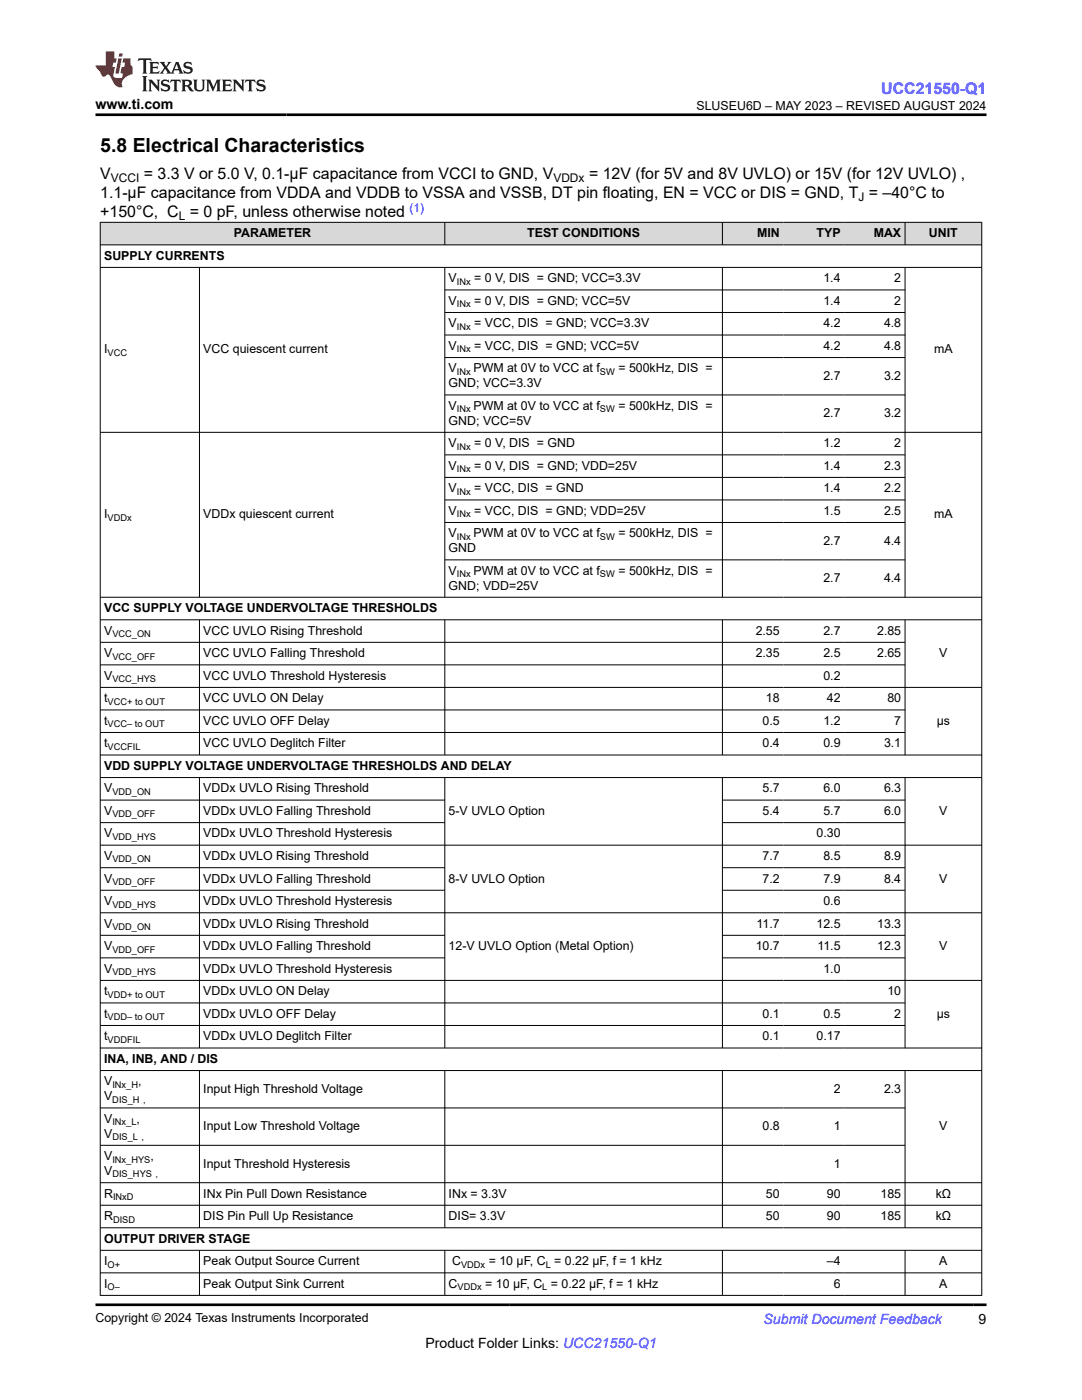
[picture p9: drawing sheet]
<svg xmlns="http://www.w3.org/2000/svg" width="216mm" height="279mm" viewBox="0 0 216 279" stroke-linecap="round" stroke-linejoin="round" font-family="sans-serif">
<defs><g id="words">
<text font-size="3.9" x="20" y="30.3">5.8 Electrical Characteristics</text>
<text font-size="3.2" fill="#00f" x="175.9" y="18.7">UCC21550-Q1</text>
<g font-size="3.2">
<text x="20" y="35.7">V</text>
<text x="28.7" y="35.7">= 3.3 V or 5.0 V, 0.1-µF capacitance from VCCI to GND, V</text>
<text x="117.5" y="35.7">= 12V (for 5V and 8V UVLO) or 15V (for 12V UVLO) ,</text>
<text x="20" y="39.5">1.1-µF capacitance from VDDA and VDDB to VSSA and VSSB, DT pin floating, EN = VCC or DIS = GND, T = –40°C to</text>
<text x="20" y="43.3">+150°C, C = 0 pF, unless otherwise noted</text>
</g>
<g font-size="2.8">
<text x="19" y="21.8">www.ti.com</text>
<text x="84.9" y="269">Product Folder Links: UCC21550-Q1</text>
<text x="195.3" y="264.2">9</text>
</g>
<text font-size="2.8" fill="#00f" x="152.4" y="264.2">Submit Document Feedback</text>
<g font-size="2.5">
<text x="139" y="21.9">SLUSEU6D – MAY 2023 – REVISED AUGUST 2024</text>
<text x="46.7" y="47.3">PARAMETER</text>
<text x="105.2" y="47.3">TEST CONDITIONS</text>
<text x="151.1" y="47.3">MIN</text>
<text x="162.9" y="47.3">TYP</text>
<text x="174.3" y="47.3">MAX</text>
<text x="185.4" y="47.3">UNIT</text>
<text x="20.8" y="51.8">SUPPLY CURRENTS</text>
<text x="89.5" y="56.3">V</text>
<text x="94.6" y="56.3">= 0 V, DIS = GND; VCC=3.3V</text>
<text x="164.3" y="56.3">1.4</text>
<text x="178.5" y="56.3">2</text>
<text x="89.5" y="60.8">V</text>
<text x="89.5" y="65.3">V</text>
<text x="94.6" y="60.8">= 0 V, DIS = GND; VCC=5V</text>
<text x="94.6" y="65.3">= VCC, DIS = GND; VCC=3.3V</text>
<text x="164.3" y="60.8">1.4</text>
<text x="164.3" y="65.3">4.2</text>
<text x="176.4" y="65.3">4.8</text>
<text x="178.5" y="60.8">2</text>
<text x="20.8" y="70.5">I</text>
<text x="40.6" y="70.5">VCC quiescent current</text>
<text x="89.5" y="69.8">V</text>
<text x="94.6" y="69.8">= VCC, DIS = GND; VCC=5V</text>
<text x="164.3" y="69.8">4.2</text>
<text x="176.4" y="69.8">4.8</text>
<text x="186.4" y="70.5">mA</text>
<text x="89.5" y="77.3">GND; VCC=3.3V</text>
<text x="89.5" y="74.3">V</text>
<text x="94.5" y="74.3">PWM at 0V to VCC at f</text>
<text x="123.4" y="74.3">= 500kHz, DIS =</text>
<text x="164.3" y="75.8">2.7</text>
<text x="176.4" y="75.8">3.2</text>
<text x="89.5" y="81.8">V</text>
<text x="94.5" y="81.8">PWM at 0V to VCC at f</text>
<text x="123.4" y="81.8">= 500kHz, DIS =</text>
<text x="164.3" y="83.3">2.7</text>
<text x="176.4" y="83.3">3.2</text>
<text x="89.5" y="84.7">GND; VCC=5V</text>
<text x="89.5" y="89.2">V</text>
<text x="94.6" y="89.2">= 0 V, DIS = GND</text>
<text x="164.3" y="89.2">1.2</text>
<text x="178.5" y="89.2">2</text>
<text x="89.5" y="93.7">V</text>
<text x="94.6" y="93.7">= 0 V, DIS = GND; VDD=25V</text>
<text x="164.3" y="93.7">1.4</text>
<text x="176.4" y="93.7">2.3</text>
<text x="89.5" y="98.2">V</text>
<text x="94.6" y="98.2">= VCC, DIS = GND</text>
<text x="164.3" y="98.2">1.4</text>
<text x="176.4" y="98.2">2.2</text>
<text x="20.8" y="103.4">I</text>
<text x="40.6" y="103.4">VDDx quiescent current</text>
<text x="89.5" y="102.7">V</text>
<text x="89.5" y="107.2">V</text>
<text x="94.5" y="107.2">PWM at 0V to VCC at f</text>
<text x="94.6" y="102.7">= VCC, DIS = GND; VDD=25V</text>
<text x="123.4" y="107.2">= 500kHz, DIS =</text>
<text x="164.3" y="102.7">1.5</text>
<text x="176.4" y="102.7">2.5</text>
<text x="186.4" y="103.4">mA</text>
<text x="89.5" y="110.2">GND</text>
<text x="164.3" y="108.7">2.7</text>
<text x="176.4" y="108.7">4.4</text>
<text x="89.5" y="117.7">GND; VDD=25V</text>
<text x="89.5" y="114.7">V</text>
<text x="94.5" y="114.7">PWM at 0V to VCC at f</text>
<text x="123.4" y="114.7">= 500kHz, DIS =</text>
<text x="164.3" y="116.2">2.7</text>
<text x="176.4" y="116.2">4.4</text>
<text x="20.8" y="122.2">VCC SUPPLY VOLTAGE UNDERVOLTAGE THRESHOLDS</text>
<text x="20.8" y="126.7">V</text>
<text x="20.8" y="131.2">V</text>
<text x="40.6" y="126.7">VCC UVLO Rising Threshold</text>
<text x="40.6" y="131.2">VCC UVLO Falling Threshold</text>
<text x="150.8" y="126.7">2.55</text>
<text x="150.8" y="131.2">2.35</text>
<text x="164.3" y="126.7">2.7</text>
<text x="164.3" y="131.2">2.5</text>
<text x="175" y="126.7">2.85</text>
<text x="175" y="131.2">2.65</text>
<text x="187.4" y="131.2">V</text>
<text x="20.8" y="135.6">V</text>
<text x="40.6" y="135.6">VCC UVLO Threshold Hysteresis</text>
<text x="164.3" y="135.6">0.2</text>
<text x="20.8" y="140.1">t</text>
<text x="40.6" y="140.1">VCC UVLO ON Delay</text>
<text x="152.8" y="140.1">18</text>
<text x="165" y="140.1">42</text>
<text x="177.1" y="140.1">80</text>
<text x="20.8" y="144.6">t</text>
<text x="20.8" y="149.1">t</text>
<text x="40.6" y="144.6">VCC UVLO OFF Delay</text>
<text x="40.6" y="149.1">VCC UVLO Deglitch Filter</text>
<text x="152.2" y="144.6">0.5</text>
<text x="152.2" y="149.1">0.4</text>
<text x="164.3" y="144.6">1.2</text>
<text x="164.3" y="149.1">0.9</text>
<text x="176.4" y="149.1">3.1</text>
<text x="178.5" y="144.6">7</text>
<text x="186.9" y="144.6">µs</text>
<text x="20.8" y="153.6">VDD SUPPLY VOLTAGE UNDERVOLTAGE THRESHOLDS AND DELAY</text>
<text x="20.8" y="158.1">V</text>
<text x="40.6" y="158.1">VDDx UVLO Rising Threshold</text>
<text x="152.2" y="158.1">5.7</text>
<text x="164.3" y="158.1">6.0</text>
<text x="176.4" y="158.1">6.3</text>
<text x="20.8" y="162.6">V</text>
<text x="20.8" y="167.1">V</text>
<text x="40.6" y="162.6">VDDx UVLO Falling Threshold</text>
<text x="40.6" y="167.1">VDDx UVLO Threshold Hysteresis</text>
<text x="89.5" y="162.6">5-V UVLO Option</text>
<text x="152.2" y="162.6">5.4</text>
<text x="162.9" y="167.1">0.30</text>
<text x="164.3" y="162.6">5.7</text>
<text x="176.4" y="162.6">6.0</text>
<text x="187.4" y="162.6">V</text>
<text x="20.8" y="171.6">V</text>
<text x="40.6" y="171.6">VDDx UVLO Rising Threshold</text>
<text x="152.2" y="171.6">7.7</text>
<text x="164.3" y="171.6">8.5</text>
<text x="176.4" y="171.6">8.9</text>
<text x="20.8" y="176.1">V</text>
<text x="40.6" y="176.1">VDDx UVLO Falling Threshold</text>
<text x="89.5" y="176.1">8-V UVLO Option</text>
<text x="152.2" y="176.1">7.2</text>
<text x="164.3" y="176.1">7.9</text>
<text x="176.4" y="176.1">8.4</text>
<text x="187.4" y="176.1">V</text>
<text x="20.8" y="180.6">V</text>
<text x="20.8" y="185.1">V</text>
<text x="40.6" y="180.6">VDDx UVLO Threshold Hysteresis</text>
<text x="40.6" y="185.1">VDDx UVLO Rising Threshold</text>
<text x="151" y="185.1">11.7</text>
<text x="162.9" y="185.1">12.5</text>
<text x="164.3" y="180.6">0.6</text>
<text x="175" y="185.1">13.3</text>
<text x="20.8" y="189.6">V</text>
<text x="40.6" y="189.6">VDDx UVLO Falling Threshold</text>
<text x="89.5" y="189.6">12-V UVLO Option (Metal Option)</text>
<text x="150.8" y="189.6">10.7</text>
<text x="163.1" y="189.6">11.5</text>
<text x="175" y="189.6">12.3</text>
<text x="187.4" y="189.6">V</text>
<text x="20.8" y="194.1">V</text>
<text x="40.6" y="194.1">VDDx UVLO Threshold Hysteresis</text>
<text x="164.3" y="194.1">1.0</text>
<text x="20.8" y="198.6">t</text>
<text x="20.8" y="203.1">t</text>
<text x="40.6" y="198.6">VDDx UVLO ON Delay</text>
<text x="40.6" y="203.1">VDDx UVLO OFF Delay</text>
<text x="152.2" y="203.1">0.1</text>
<text x="164.3" y="203.1">0.5</text>
<text x="177.1" y="198.6">10</text>
<text x="178.5" y="203.1">2</text>
<text x="186.9" y="203.1">µs</text>
<text x="20.8" y="207.6">t</text>
<text x="40.6" y="207.6">VDDx UVLO Deglitch Filter</text>
<text x="152.2" y="207.6">0.1</text>
<text x="162.9" y="207.6">0.17</text>
<text x="20.8" y="212.1">INA, INB, AND / DIS</text>
<text x="20.8" y="219.6">V</text>
<text x="20.8" y="216.6">V</text>
<text x="27.6" y="216.6">,</text>
<text x="40.6" y="218.1">Input High Threshold Voltage</text>
<text x="166.4" y="218.1">2</text>
<text x="176.4" y="218.1">2.3</text>
<text x="20.8" y="224.1">V</text>
<text x="20.8" y="227">V</text>
<text x="27.3" y="224.1">,</text>
<text x="40.6" y="225.6">Input Low Threshold Voltage</text>
<text x="152.2" y="225.6">0.8</text>
<text x="166.4" y="225.6">1</text>
<text x="187.4" y="225.6">V</text>
<text x="20.8" y="231.5">V</text>
<text x="30" y="231.5">,</text>
<text x="40.6" y="233">Input Threshold Hysteresis</text>
<text x="166.4" y="233">1</text>
<text x="20.8" y="234.5">V</text>
<text x="20.8" y="239">R</text>
<text x="40.6" y="239">INx Pin Pull Down Resistance</text>
<text x="89.5" y="239">INx = 3.3V</text>
<text x="152.8" y="239">50</text>
<text x="165" y="239">90</text>
<text x="175.7" y="239">185</text>
<text x="186.7" y="239">kΩ</text>
<text x="20.8" y="243.5">R</text>
<text x="40.6" y="243.5">DIS Pin Pull Up Resistance</text>
<text x="89.5" y="243.5">DIS= 3.3V</text>
<text x="152.8" y="243.5">50</text>
<text x="165" y="243.5">90</text>
<text x="175.7" y="243.5">185</text>
<text x="186.7" y="243.5">kΩ</text>
<text x="20.8" y="248">OUTPUT DRIVER STAGE</text>
<text x="20.8" y="252.5">I</text>
<text x="20.8" y="257">I</text>
<text x="40.6" y="252.5">Peak Output Source Current</text>
<text x="40.6" y="257">Peak Output Sink Current</text>
<text x="89.5" y="257">C</text>
<text x="90.2" y="252.5">C</text>
<text x="96.8" y="257">= 10 µF, C = 0.22 µF, f = 1 kHz</text>
<text x="97.5" y="252.5">= 10 µF, C = 0.22 µF, f = 1 kHz</text>
<text x="165" y="252.5">–4</text>
<text x="166.4" y="257">6</text>
<text x="187.4" y="252.5">A</text>
<text x="187.4" y="257">A</text>
<text x="19" y="263.9">Copyright © 2024 Texas Instruments Incorporated</text>
</g>
<g font-size="2.4">
<text x="22.1" y="36.3">VCCI</text>
<text x="110.4" y="36.3">VDDx</text>
<text x="171.3" y="40.1">J</text>
<text x="35.7" y="44">L</text>
</g>
<text font-size="2.4" fill="#00f" x="81.7" y="42.3">(1)</text>
<g font-size="1.9">
<text x="91.2" y="56.8">INx</text>
<text x="91.2" y="61.3">INx</text>
<text x="91.2" y="65.8">INx</text>
<text x="21.5" y="71">VCC</text>
<text x="91.2" y="70.3">INx</text>
<text x="91.2" y="74.8">INx</text>
<text x="119.7" y="74.8">SW</text>
<text x="91.2" y="82.3">INx</text>
<text x="119.7" y="82.3">SW</text>
<text x="91.2" y="89.7">INx</text>
<text x="91.2" y="94.2">INx</text>
<text x="91.2" y="98.7">INx</text>
<text x="21.5" y="103.9">VDDx</text>
<text x="91.2" y="103.2">INx</text>
<text x="91.2" y="107.7">INx</text>
<text x="119.7" y="107.7">SW</text>
<text x="91.2" y="115.2">INx</text>
<text x="119.7" y="115.2">SW</text>
<text x="22.4" y="127.1">VCC_ON</text>
<text x="22.4" y="131.6">VCC_OFF</text>
<text x="22.4" y="136.1">VCC_HYS</text>
<text x="21.5" y="140.6">VCC+ to OUT</text>
<text x="21.5" y="145.1">VCC– to OUT</text>
<text x="21.5" y="149.6">VCCFIL</text>
<text x="22.4" y="158.6">VDD_ON</text>
<text x="22.4" y="163.1">VDD_OFF</text>
<text x="22.4" y="167.6">VDD_HYS</text>
<text x="22.4" y="172.1">VDD_ON</text>
<text x="22.4" y="176.6">VDD_OFF</text>
<text x="22.4" y="181.1">VDD_HYS</text>
<text x="22.4" y="185.6">VDD_ON</text>
<text x="22.4" y="190.1">VDD_OFF</text>
<text x="22.4" y="194.6">VDD_HYS</text>
<text x="21.5" y="199.1">VDD+ to OUT</text>
<text x="21.5" y="203.6">VDD– to OUT</text>
<text x="21.5" y="208.1">VDDFIL</text>
<text x="22.4" y="220.1">DIS_H ,</text>
<text x="22.4" y="217.1">INx_H</text>
<text x="22.4" y="224.6">INx_L</text>
<text x="22.4" y="227.5">DIS_L ,</text>
<text x="22.4" y="232">INx_HYS</text>
<text x="22.4" y="235">DIS_HYS ,</text>
<text x="22.6" y="239.5">INxD</text>
<text x="22.6" y="244">DISD</text>
<text x="21.5" y="253">O+</text>
<text x="21.5" y="257.5">O–</text>
<text x="91.3" y="257.5">VDDx</text>
<text x="92" y="253">VDDx</text>
<text x="108.2" y="257.5">L</text>
<text x="108.9" y="253">L</text>
</g>
</g></defs>
<g fill="#d8d8d8">
<path d="M20 44.4h175.9v4.5h-175.9z" fill-rule="evenodd"/>
<path d="M20.1 44.4h68.6v4.4h-68.6z" fill-rule="evenodd"/>
<path d="M88.8 44.4h55.3v4.4h-55.3z" fill-rule="evenodd"/>
<path d="M144.2 44.4h12.1v4.4h-12.1z" fill-rule="evenodd"/>
<path d="M156.3 44.4h12.1v4.4h-12.1z" fill-rule="evenodd"/>
<path d="M168.4 44.4h12.1v4.4h-12.1z" fill-rule="evenodd"/>
<path d="M180.7 44.4h15.1v4.4h-15.1z" fill-rule="evenodd"/>
</g>
<g fill="none" stroke="#000" stroke-width=".2">
<path d="M19.9 44.4h176.1M19.9 48.9h176.1M19.9 53.4h176.1M20 44.3v214.3M39.8 53.4v65.9M88.8 44.3v4.6M88.8 53.4v65.9M88.8 57.9h91.9M144.2 44.3v4.6M144.2 53.4v65.9M180.6 44.3v4.6M180.6 53.4v65.9"/>
<path d="M195.9 44.3v214.3M88.8 62.4h91.9M88.8 66.9h91.9M88.8 71.4h91.9M88.8 78.8h91.9M19.9 86.3h176.1M88.8 90.8h91.9M88.8 95.3h91.9M88.8 99.8h91.9M19.9 119.2h176.1M88.8 104.3h91.9M88.8 111.7h91.9"/>
<path d="M19.9 123.7h176.1M19.9 128.2h160.8M19.9 137.2h176.1M19.9 132.7h160.8M39.8 123.7v27M88.8 123.7v27M144.2 123.7v27M180.6 123.7v27M19.9 141.7h160.8M19.9 150.7h176.1M19.9 146.2h160.8M19.9 155.2h176.1"/>
<path d="M19.9 159.7h68.9M39.8 155.2v54M88.8 155.2v54M144.2 155.2v54M144.2 159.7h36.5M180.6 155.2v54M19.9 168.7h176.1M19.9 164.2h68.9M19.9 173.2h68.9M19.9 177.7h68.9M144.2 164.2h36.5M144.2 173.2h36.5"/>
<path d="M144.2 177.7h36.5M19.9 182.2h176.1M19.9 186.7h68.9M19.9 195.7h176.1M19.9 191.2h68.9M144.2 186.7h36.5M144.2 191.2h36.5M19.9 200.2h160.8M19.9 209.2h176.1M19.9 204.7h160.8M19.9 213.7h176.1M39.8 213.7v31.4"/>
<path d="M88.8 213.7v31.4M144.2 213.7v31.4M180.6 213.7v31.4M19.9 221.1h160.8M19.9 236h176.1M19.9 228.6h160.8M19.9 240.5h176.1M19.9 245h176.1M19.9 249.5h176.1M19.9 254h176.1M19.9 258.5h176.1M39.8 249.5v9.1"/>
<path d="M88.8 249.5v9.1M144.2 249.5v9.1M180.6 249.5v9.1"/>
</g>
<path d="M27.7 11.6l-.2 .6 .5-.2h.6v.1v2.2l-.2 .4h1l-.2-.4v-2.2v-.1h.5l.5 .2-.1-.6zM29.8 12.4l.2 .3v1.6l-.2 .4h1.9l.1-.6a1.08 1.08 0 0 1-1.3 .2v-.7h.6l.4 .2v-.7l-.4 .2h-.6v-.5l.2-.2a1 1 0 0 1 1 .3l-.1-.5zM31.8 12.4l1 1.1-1 1.2h.9l-.2-.2 .4-.8 .5 .8-.2 .2h1.6l-.2-.2 .1-.5h1l.1 .5-.1 .2h.9l-.2-.4-.8-1.9h-.5l-1 2.1-.8-1.1 .9-1h-.8l.2 .2-.5 .6-.3-.6 .1-.2zM35.2 12.8l.4 1h-.8zM36.8 12.5a.65 .65 0 0 0-.2 .7 .65 .65 0 0 0 .6 .5l.7 .1 .1 .3a.79 .79 0 0 1-.7 .4 .79 .79 0 0 1-.7-.5l.1 .7 .2-.1a.93 .93 0 0 0 1.1 0 .93 .93 0 0 0 .4-.9 1.46 1.46 0 0 0-1.2-.6l-.1-.3a1.09 1.09 0 0 1 1.2 .2l-.2-.6-.1 .1-.6-.2zM28.4 15.2l.2 .4v2.2l-.2 .4h1l-.2-.4v-2.2l.2-.4zM29.6 15.9l.2 .4v1.5l-.2 .4h.8l-.3-.4v-1.3l1.7 1.8v-2l.2-.4h-.8l.2 .2 .1 1.1-1.2-1.3zM32.3 16a.65 .65 0 0 0-.2 .8 .65 .65 0 0 0 .7 .4l.6 .2 .1 .2a.79 .79 0 0 1-.7 .4 .79 .79 0 0 1-.7-.5l.1 .7 .2-.1a.93 .93 0 0 0 1.1 .1 .93 .93 0 0 0 .4-1 1.46 1.46 0 0 0-1.2-.5l-.1-.4a1.09 1.09 0 0 1 1.2 .2l-.2-.6-.1 .1-.6-.1zM34.1 15.9l-.1 .6a.63 .63 0 0 1 .7-.3l.1 1.6-.3 .4h1l-.2-.4v-1.6a.66 .66 0 0 1 .8 .3l-.1-.6zM36.2 15.9l.2 .4v1.5l-.2 .4h.9l-.2-.2v-.7h.5l.1 .2a.79 .79 0 0 0 1.2 .6l-1-.9a.61 .61 0 0 0 .6-.6 .61 .61 0 0 0-.5-.7zM36.9 16.2h.2a.47 .47 0 0 1 .5 .1 .47 .47 0 0 1 .1 .5l-.2 .1-.6 .1zM38.5 15.9l.2 .2a2.27 2.27 0 0 0 .4 2 1.04 1.04 0 0 0 1.7-.7v-1.3l.2-.2h-.8l.2 .4v1.1a.6 .6 0 0 1-.6 .6 .6 .6 0 0 1-.6-.6v-1.1l.3-.4zM41.1 15.9l.2 .4v1.5l-.2 .4h.7l-.2-.4v-1.4l.9 1.9 .8-1.9v1.4l-.2 .4h1l-.3-.4v-1.5l.3-.4h-.8l-.7 1.5-.7-1.5zM44.3 15.9l.2 .4v1.5l-.2 .4h1.9l.1-.6a1.09 1.09 0 0 1-1.3 .2v-.7h.6l.4 .2v-.6l-.4 .2h-.6v-.6l.2-.1a1.01 1.01 0 0 1 1 .3l-.1-.6zM46.4 15.9l.3 .4v1.5l-.3 .4h.8l-.2-.4v-1.3l1.6 1.8v-2l.2-.4h-.7l.2 .2v1.1l-1.2-1.3zM49 15.9l-.1 .6a.63 .63 0 0 1 .8-.3v1.6l-.3 .4h1l-.2-.4v-1.6a.66 .66 0 0 1 .8 .3l-.1-.6zM51.4 16a.65 .65 0 0 0-.2 .8 .65 .65 0 0 0 .6 .4l.6 .2 .2 .2a.79 .79 0 0 1-.8 .4 .79 .79 0 0 1-.6-.5l.1 .7 .2-.1a.93 .93 0 0 0 1 .1 .93 .93 0 0 0 .5-1 1.46 1.46 0 0 0-1.3-.5l-.1-.4a1.09 1.09 0 0 1 1.3 .2l-.2-.6-.2 .1-.5-.1z" fill="#231f20"/>
<path d="M21.1 10.3v2.7h-2.1l.1 .4 .9 1a.95 .95 0 0 0 .9 .9 .59 .59 0 0 1 .6-.4 .59 .59 0 0 1 .5 .3l.4 .8a1.59 1.59 0 0 0 2.1 1.4 1.61 1.61 0 0 1 1-2.3l1-.3-.1-1.5a1.59 1.59 0 0 1-.4-1.7h-1.4l-.2 .9h.5l-.1 .9h-.5l-.2 .9v.3l.4 .1-.2 .9h-.6a.73 .73 0 0 1-1.1-.7l.3-1.5h-.5l.2-.9h.5l.2-.9h-.5v-1.3zM23.6 11.6l-.6 3.1h.7l.6-3.1zM23.8 10.7l-.1 .6h.7l.1-.6z" fill="#ed1c24"/>
<path d="M19 22.9h177.8M19 260.4h177.8" fill="none" stroke="#000" stroke-width=".53"/>
<use href="#words"/>
</svg>
